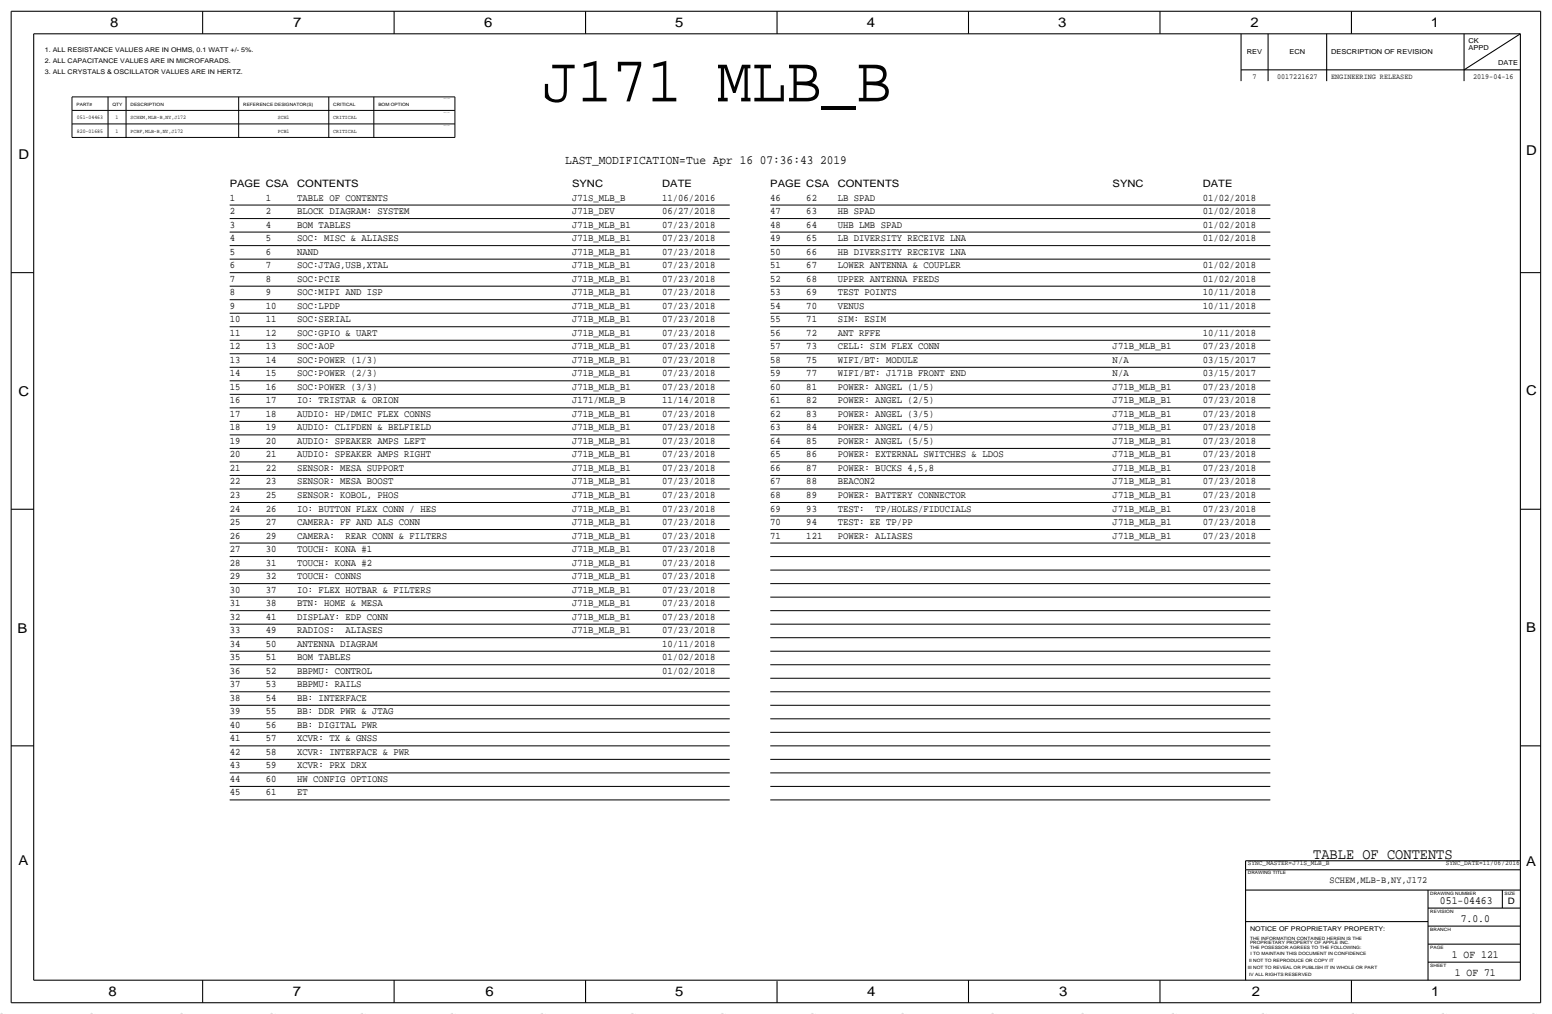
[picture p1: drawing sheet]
<svg xmlns="http://www.w3.org/2000/svg" width="875mm" height="572mm" viewBox="0 0 875 572" stroke-linecap="round" stroke-linejoin="round" font-family="sans-serif">
<defs><g id="words">
<text font-size="36.8" x="306" y="57">J171 MLB_B</text>
<text font-size="8.6" x="740" y="484">TABLE OF CONTENTS</text>
<g font-size="7.6">
<text x="62" y="15">8</text>
<text x="165" y="15">7</text>
<text x="273" y="15">6</text>
<text x="381" y="15">5</text>
<text x="489" y="15">4</text>
<text x="597" y="15">3</text>
<text x="705" y="15">2</text>
<text x="807" y="15">1</text>
<text x="10" y="89">D</text>
<text x="860" y="87">D</text>
<text x="10" y="223">C</text>
<text x="861" y="223">C</text>
<text x="10" y="357">B</text>
<text x="861" y="356">B</text>
<text x="10" y="487">A</text>
<text x="861" y="488">A</text>
<text x="61" y="562">8</text>
<text x="165" y="562">7</text>
<text x="274" y="562">6</text>
<text x="381" y="562">5</text>
<text x="489" y="562">4</text>
<text x="597" y="562">3</text>
<text x="706" y="562">2</text>
<text x="807" y="562">1</text>
</g>
<text font-size="7.1" x="319" y="93">LAST_MODIFICATION=Tue Apr 16 07:36:43 2019</text>
<g font-size="6.2">
<text x="812" y="509">051-04463</text>
<text x="824" y="519">7.0.0</text>
<text x="819" y="540">1 OF 121</text>
<text x="820" y="550">1 OF 71</text>
</g>
<g font-size="5.7">
<text x="129" y="105">PAGE CSA</text>
<text x="168" y="105">CONTENTS</text>
<text x="323" y="105">SYNC</text>
<text x="373" y="105">DATE</text>
<text x="434" y="105">PAGE CSA</text>
<text x="472" y="105">CONTENTS</text>
<text x="627" y="105">SYNC</text>
<text x="678" y="105">DATE</text>
</g>
<g font-size="5.6">
<text x="129" y="113">1</text>
<text x="150" y="113">1</text>
<text x="168" y="113">TABLE OF CONTENTS</text>
<text x="323" y="113">J71S_MLB_B</text>
<text x="373" y="113">11/06/2016</text>
<text x="434" y="113">46</text>
<text x="455" y="113">62</text>
<text x="472" y="113">LB SPAD</text>
<text x="678" y="113">01/02/2018</text>
<text x="129" y="121">2</text>
<text x="150" y="121">2</text>
<text x="168" y="121">BLOCK DIAGRAM: SYSTEM</text>
<text x="323" y="121">J71B_DEV</text>
<text x="373" y="121">06/27/2018</text>
<text x="434" y="121">47</text>
<text x="455" y="121">63</text>
<text x="472" y="121">HB SPAD</text>
<text x="678" y="121">01/02/2018</text>
<text x="129" y="128">3</text>
<text x="150" y="128">4</text>
<text x="168" y="128">BOM TABLES</text>
<text x="323" y="128">J71B_MLB_B1</text>
<text x="373" y="128">07/23/2018</text>
<text x="434" y="128">48</text>
<text x="455" y="128">64</text>
<text x="472" y="128">UHB LMB SPAD</text>
<text x="678" y="128">01/02/2018</text>
<text x="129" y="136">4</text>
<text x="150" y="136">5</text>
<text x="168" y="136">SOC: MISC &amp; ALIASES</text>
<text x="323" y="136">J71B_MLB_B1</text>
<text x="373" y="136">07/23/2018</text>
<text x="434" y="136">49</text>
<text x="455" y="136">65</text>
<text x="472" y="136">LB DIVERSITY RECEIVE LNA</text>
<text x="678" y="136">01/02/2018</text>
<text x="129" y="144">5</text>
<text x="150" y="144">6</text>
<text x="168" y="144">NAND</text>
<text x="323" y="144">J71B_MLB_B1</text>
<text x="373" y="144">07/23/2018</text>
<text x="434" y="144">50</text>
<text x="455" y="144">66</text>
<text x="472" y="144">HB DIVERSITY RECEIVE LNA</text>
<text x="129" y="151">6</text>
<text x="150" y="151">7</text>
<text x="168" y="151">SOC:JTAG,USB,XTAL</text>
<text x="323" y="151">J71B_MLB_B1</text>
<text x="373" y="151">07/23/2018</text>
<text x="434" y="151">51</text>
<text x="455" y="151">67</text>
<text x="472" y="151">LOWER ANTENNA &amp; COUPLER</text>
<text x="678" y="151">01/02/2018</text>
<text x="129" y="159">7</text>
<text x="150" y="159">8</text>
<text x="168" y="159">SOC:PCIE</text>
<text x="323" y="159">J71B_MLB_B1</text>
<text x="373" y="159">07/23/2018</text>
<text x="434" y="159">52</text>
<text x="455" y="159">68</text>
<text x="472" y="159">UPPER ANTENNA FEEDS</text>
<text x="678" y="159">01/02/2018</text>
<text x="129" y="166">8</text>
<text x="150" y="166">9</text>
<text x="168" y="166">SOC:MIPI AND ISP</text>
<text x="323" y="166">J71B_MLB_B1</text>
<text x="373" y="166">07/23/2018</text>
<text x="434" y="166">53</text>
<text x="455" y="166">69</text>
<text x="472" y="166">TEST POINTS</text>
<text x="678" y="166">10/11/2018</text>
<text x="129" y="174">9</text>
<text x="150" y="174">10</text>
<text x="168" y="174">SOC:LPDP</text>
<text x="323" y="174">J71B_MLB_B1</text>
<text x="373" y="174">07/23/2018</text>
<text x="434" y="174">54</text>
<text x="455" y="174">70</text>
<text x="472" y="174">VENUS</text>
<text x="678" y="174">10/11/2018</text>
<text x="129" y="182">10</text>
<text x="150" y="182">11</text>
<text x="168" y="182">SOC:SERIAL</text>
<text x="323" y="182">J71B_MLB_B1</text>
<text x="373" y="182">07/23/2018</text>
<text x="434" y="182">55</text>
<text x="455" y="182">71</text>
<text x="472" y="182">SIM: ESIM</text>
<text x="129" y="189">11</text>
<text x="150" y="189">12</text>
<text x="168" y="189">SOC:GPIO &amp; UART</text>
<text x="323" y="189">J71B_MLB_B1</text>
<text x="373" y="189">07/23/2018</text>
<text x="434" y="189">56</text>
<text x="455" y="189">72</text>
<text x="472" y="189">ANT RFFE</text>
<text x="678" y="189">10/11/2018</text>
<text x="129" y="197">12</text>
<text x="150" y="197">13</text>
<text x="168" y="197">SOC:AOP</text>
<text x="323" y="197">J71B_MLB_B1</text>
<text x="373" y="197">07/23/2018</text>
<text x="434" y="197">57</text>
<text x="455" y="197">73</text>
<text x="472" y="197">CELL: SIM FLEX CONN</text>
<text x="627" y="197">J71B_MLB_B1</text>
<text x="678" y="197">07/23/2018</text>
<text x="129" y="204">13</text>
<text x="150" y="204">14</text>
<text x="168" y="204">SOC:POWER (1/3)</text>
<text x="323" y="204">J71B_MLB_B1</text>
<text x="373" y="204">07/23/2018</text>
<text x="434" y="204">58</text>
<text x="455" y="204">75</text>
<text x="472" y="204">WIFI/BT: MODULE</text>
<text x="627" y="204">N/A</text>
<text x="678" y="204">03/15/2017</text>
<text x="129" y="212">14</text>
<text x="150" y="212">15</text>
<text x="168" y="212">SOC:POWER (2/3)</text>
<text x="323" y="212">J71B_MLB_B1</text>
<text x="373" y="212">07/23/2018</text>
<text x="434" y="212">59</text>
<text x="455" y="212">77</text>
<text x="472" y="212">WIFI/BT: J171B FRONT END</text>
<text x="627" y="212">N/A</text>
<text x="678" y="212">03/15/2017</text>
<text x="129" y="220">15</text>
<text x="150" y="220">16</text>
<text x="168" y="220">SOC:POWER (3/3)</text>
<text x="323" y="220">J71B_MLB_B1</text>
<text x="373" y="220">07/23/2018</text>
<text x="434" y="220">60</text>
<text x="455" y="220">81</text>
<text x="472" y="220">POWER: ANGEL (1/5)</text>
<text x="627" y="220">J71B_MLB_B1</text>
<text x="678" y="220">07/23/2018</text>
<text x="129" y="227">16</text>
<text x="150" y="227">17</text>
<text x="168" y="227">IO: TRISTAR &amp; ORION</text>
<text x="323" y="227">J171/MLB_B</text>
<text x="373" y="227">11/14/2018</text>
<text x="434" y="227">61</text>
<text x="455" y="227">82</text>
<text x="472" y="227">POWER: ANGEL (2/5)</text>
<text x="627" y="227">J71B_MLB_B1</text>
<text x="678" y="227">07/23/2018</text>
<text x="129" y="235">17</text>
<text x="150" y="235">18</text>
<text x="168" y="235">AUDIO: HP/DMIC FLEX CONNS</text>
<text x="323" y="235">J71B_MLB_B1</text>
<text x="373" y="235">07/23/2018</text>
<text x="434" y="235">62</text>
<text x="455" y="235">83</text>
<text x="472" y="235">POWER: ANGEL (3/5)</text>
<text x="627" y="235">J71B_MLB_B1</text>
<text x="678" y="235">07/23/2018</text>
<text x="129" y="243">18</text>
<text x="150" y="243">19</text>
<text x="168" y="243">AUDIO: CLIFDEN &amp; BELFIELD</text>
<text x="323" y="243">J71B_MLB_B1</text>
<text x="373" y="243">07/23/2018</text>
<text x="434" y="243">63</text>
<text x="455" y="243">84</text>
<text x="472" y="243">POWER: ANGEL (4/5)</text>
<text x="627" y="243">J71B_MLB_B1</text>
<text x="678" y="243">07/23/2018</text>
<text x="129" y="250">19</text>
<text x="150" y="250">20</text>
<text x="168" y="250">AUDIO: SPEAKER AMPS LEFT</text>
<text x="323" y="250">J71B_MLB_B1</text>
<text x="373" y="250">07/23/2018</text>
<text x="434" y="250">64</text>
<text x="455" y="250">85</text>
<text x="472" y="250">POWER: ANGEL (5/5)</text>
<text x="627" y="250">J71B_MLB_B1</text>
<text x="678" y="250">07/23/2018</text>
<text x="129" y="258">20</text>
<text x="150" y="258">21</text>
<text x="168" y="258">AUDIO: SPEAKER AMPS RIGHT</text>
<text x="323" y="258">J71B_MLB_B1</text>
<text x="373" y="258">07/23/2018</text>
<text x="434" y="258">65</text>
<text x="455" y="258">86</text>
<text x="472" y="258">POWER: EXTERNAL SWITCHES &amp; LDOS</text>
<text x="627" y="258">J71B_MLB_B1</text>
<text x="678" y="258">07/23/2018</text>
<text x="129" y="265">21</text>
<text x="150" y="265">22</text>
<text x="168" y="265">SENSOR: MESA SUPPORT</text>
<text x="323" y="265">J71B_MLB_B1</text>
<text x="373" y="265">07/23/2018</text>
<text x="434" y="265">66</text>
<text x="455" y="265">87</text>
<text x="472" y="265">POWER: BUCKS 4,5,8</text>
<text x="627" y="265">J71B_MLB_B1</text>
<text x="678" y="265">07/23/2018</text>
<text x="129" y="273">22</text>
<text x="150" y="273">23</text>
<text x="168" y="273">SENSOR: MESA BOOST</text>
<text x="323" y="273">J71B_MLB_B1</text>
<text x="373" y="273">07/23/2018</text>
<text x="434" y="273">67</text>
<text x="455" y="273">88</text>
<text x="472" y="273">BEACON2</text>
<text x="627" y="273">J71B_MLB_B1</text>
<text x="678" y="273">07/23/2018</text>
<text x="129" y="281">23</text>
<text x="150" y="281">25</text>
<text x="168" y="281">SENSOR: KOBOL, PHOS</text>
<text x="323" y="281">J71B_MLB_B1</text>
<text x="373" y="281">07/23/2018</text>
<text x="434" y="281">68</text>
<text x="455" y="281">89</text>
<text x="472" y="281">POWER: BATTERY CONNECTOR</text>
<text x="627" y="281">J71B_MLB_B1</text>
<text x="678" y="281">07/23/2018</text>
<text x="129" y="288">24</text>
<text x="150" y="288">26</text>
<text x="168" y="288">IO: BUTTON FLEX CONN / HES</text>
<text x="323" y="288">J71B_MLB_B1</text>
<text x="373" y="288">07/23/2018</text>
<text x="434" y="288">69</text>
<text x="455" y="288">93</text>
<text x="472" y="288">TEST:</text>
<text x="494" y="288">TP/HOLES/FIDUCIALS</text>
<text x="627" y="288">J71B_MLB_B1</text>
<text x="678" y="288">07/23/2018</text>
<text x="129" y="296">25</text>
<text x="150" y="296">27</text>
<text x="168" y="296">CAMERA: FF AND ALS CONN</text>
<text x="323" y="296">J71B_MLB_B1</text>
<text x="373" y="296">07/23/2018</text>
<text x="434" y="296">70</text>
<text x="455" y="296">94</text>
<text x="472" y="296">TEST: EE TP/PP</text>
<text x="627" y="296">J71B_MLB_B1</text>
<text x="678" y="296">07/23/2018</text>
<text x="129" y="304">26</text>
<text x="150" y="304">29</text>
<text x="168" y="304">CAMERA:</text>
<text x="195" y="304">REAR CONN &amp; FILTERS</text>
<text x="323" y="304">J71B_MLB_B1</text>
<text x="373" y="304">07/23/2018</text>
<text x="434" y="304">71</text>
<text x="455" y="304">121</text>
<text x="472" y="304">POWER: ALIASES</text>
<text x="627" y="304">J71B_MLB_B1</text>
<text x="678" y="304">07/23/2018</text>
<text x="129" y="311">27</text>
<text x="150" y="311">30</text>
<text x="168" y="311">TOUCH: KONA #1</text>
<text x="323" y="311">J71B_MLB_B1</text>
<text x="373" y="311">07/23/2018</text>
<text x="129" y="319">28</text>
<text x="150" y="319">31</text>
<text x="168" y="319">TOUCH: KONA #2</text>
<text x="323" y="319">J71B_MLB_B1</text>
<text x="373" y="319">07/23/2018</text>
<text x="129" y="326">29</text>
<text x="150" y="326">32</text>
<text x="168" y="326">TOUCH: CONNS</text>
<text x="323" y="326">J71B_MLB_B1</text>
<text x="373" y="326">07/23/2018</text>
<text x="129" y="334">30</text>
<text x="150" y="334">37</text>
<text x="168" y="334">IO: FLEX HOTBAR &amp; FILTERS</text>
<text x="323" y="334">J71B_MLB_B1</text>
<text x="373" y="334">07/23/2018</text>
<text x="129" y="342">31</text>
<text x="150" y="342">38</text>
<text x="168" y="342">BTN: HOME &amp; MESA</text>
<text x="323" y="342">J71B_MLB_B1</text>
<text x="373" y="342">07/23/2018</text>
<text x="129" y="349">32</text>
<text x="150" y="349">41</text>
<text x="168" y="349">DISPLAY: EDP CONN</text>
<text x="323" y="349">J71B_MLB_B1</text>
<text x="373" y="349">07/23/2018</text>
<text x="129" y="357">33</text>
<text x="150" y="357">49</text>
<text x="168" y="357">RADIOS:</text>
<text x="195" y="357">ALIASES</text>
<text x="323" y="357">J71B_MLB_B1</text>
<text x="373" y="357">07/23/2018</text>
<text x="129" y="364">34</text>
<text x="150" y="364">50</text>
<text x="168" y="364">ANTENNA DIAGRAM</text>
<text x="373" y="364">10/11/2018</text>
<text x="129" y="372">35</text>
<text x="150" y="372">51</text>
<text x="168" y="372">BOM TABLES</text>
<text x="373" y="372">01/02/2018</text>
<text x="129" y="380">36</text>
<text x="150" y="380">52</text>
<text x="168" y="380">BBPMU: CONTROL</text>
<text x="373" y="380">01/02/2018</text>
<text x="129" y="387">37</text>
<text x="150" y="387">53</text>
<text x="168" y="387">BBPMU: RAILS</text>
<text x="129" y="395">38</text>
<text x="150" y="395">54</text>
<text x="168" y="395">BB: INTERFACE</text>
<text x="129" y="403">39</text>
<text x="150" y="403">55</text>
<text x="168" y="403">BB: DDR PWR &amp; JTAG</text>
<text x="129" y="410">40</text>
<text x="150" y="410">56</text>
<text x="168" y="410">BB: DIGITAL PWR</text>
<text x="129" y="418">41</text>
<text x="150" y="418">57</text>
<text x="168" y="418">XCVR: TX &amp; GNSS</text>
<text x="129" y="425">42</text>
<text x="150" y="425">58</text>
<text x="168" y="425">XCVR: INTERFACE &amp; PWR</text>
<text x="129" y="433">43</text>
<text x="150" y="433">59</text>
<text x="168" y="433">XCVR: PRX DRX</text>
<text x="129" y="441">44</text>
<text x="150" y="441">60</text>
<text x="168" y="441">HW CONFIG OPTIONS</text>
<text x="129" y="448">45</text>
<text x="150" y="448">61</text>
<text x="168" y="448">ET</text>
</g>
<text font-size="5.4" x="750" y="498">SCHEM,MLB-B,NY,J172</text>
<text font-size="5" x="850" y="509">D</text>
<g font-size="4.3">
<text x="706" y="44">7</text>
<text x="720" y="44">0017221627</text>
<text x="751" y="44">ENGINEERING RELEASED</text>
<text x="830" y="44">2019-04-16</text>
</g>
<g font-size="3.9">
<text x="704" y="488">SYNC_MASTER=J71S_MLB_B</text>
<text x="815" y="488">SYNC_DATE=11/06/2016</text>
</g>
<g font-size="3.8">
<text x="828" y="24">CK</text>
<text x="828" y="28">APPD</text>
<text x="703" y="30">REV</text>
<text x="727" y="30">ECN</text>
<text x="751" y="30">DESCRIPTION OF REVISION</text>
<text x="845" y="37">DATE</text>
</g>
<g font-size="3.7">
<text x="25" y="29">1. ALL RESISTANCE VALUES ARE IN OHMS, 0.1 WATT +/- 5%.</text>
<text x="25" y="36">2. ALL CAPACITANCE VALUES ARE IN MICROFARADS.</text>
<text x="25" y="42">3. ALL CRYSTALS &amp; OSCILLATOR VALUES ARE IN HERTZ.</text>
<text x="705" y="525">NOTICE OF PROPRIETARY PROPERTY:</text>
</g>
<g font-size="3.1">
<text x="43" y="67">051-04463</text>
<text x="65" y="67">1</text>
<text x="74" y="67">SCHEM,MLB-B,NY,J172</text>
<text x="157" y="67">SCH1</text>
<text x="188" y="67">CRITICAL</text>
<text x="43" y="75">820-01685</text>
<text x="65" y="75">1</text>
<text x="74" y="75">PCBF,MLB-B,NY,J172</text>
<text x="157" y="75">PCB1</text>
<text x="188" y="75">CRITICAL</text>
</g>
<g font-size="2.5">
<text x="43" y="60">PART#</text>
<text x="63" y="60">QTY</text>
<text x="74" y="60">DESCRIPTION</text>
<text x="137" y="60">REFERENCE DESIGNATOR(S)</text>
<text x="188" y="60">CRITICAL</text>
<text x="213" y="60">BOM OPTION</text>
<text x="704" y="493">DRAWING TITLE</text>
<text x="806" y="504">DRAWING NUMBER</text>
<text x="848" y="504">SIZE</text>
<text x="806" y="514">REVISION</text>
<text x="806" y="525">BRANCH</text>
<text x="705" y="532">PROPRIETARY PROPERTY OF APPLE INC.</text>
<text x="705" y="530">THE INFORMATION CONTAINED HEREIN IS THE</text>
<text x="705" y="535">THE POSESSOR AGREES TO THE FOLLOWING:</text>
<text x="705" y="538">I TO MAINTAIN THIS DOCUMENT IN CONFIDENCE</text>
<text x="806" y="535">PAGE</text>
<text x="704" y="542">II NOT TO REPRODUCE OR COPY IT</text>
<text x="806" y="545">SHEET</text>
<text x="704" y="546">III NOT TO REVEAL OR PUBLISH IT IN WHOLE OR PART</text>
<text x="704" y="550">IV ALL RIGHTS RESERVED</text>
</g>
<g font-size=".4">
<text x="250" y="56">TABLE_5_HEAD</text>
<text x="250" y="63">TABLE_5_ITEM</text>
<text x="250" y="71">TABLE_5_ITEM</text>
</g>
</g></defs>
<g fill="none" stroke="#000" stroke-width=".6">
<path d="M6 6h863zM6 6v559zM19 19h838zM19 19v533zM114 6v13zM222 6v13zM330 6v13zM438 6v13zM546 6v13zM654 6v13zM700 19v27zM715 19v27z"/>
<path d="M748 19v27zM762 6v13zM825 19v27zM857 19v533zM869 6v559zM700 39h157zM825 39l32-20zM6 154h13zM857 154h12zM6 287h13zM857 287h12zM6 420h13z"/>
<path d="M857 420h12zM702 485v5zM702 485h155zM702 490h155zM702 490v62zM702 502h155zM702 519h103zM805 512h52zM805 502v50zM847 502v10zM805 532h52zM805 522h52z"/>
<path d="M19 552h838zM114 552v13zM222 552v13zM330 552v13zM438 553v12zM546 552v13zM654 552v13zM762 552v13zM805 542h52zM6 565h863z"/>
</g>
<g fill="none" stroke="#000" stroke-width=".56">
<path d="M41 55v7zM41 55h215zM61 55v7zM71 55v7zM135 55v7zM185 55v7zM211 55v7zM256 55v7zM41 62h215zM41 70v7zM41 77h215zM41 62v8z"/>
<path d="M41 70h215zM61 70v7zM61 62v8zM71 70v7zM71 62v8zM135 70v7zM135 62v8zM185 70v7zM185 62v8zM211 70v7zM211 62v8zM256 70v7z"/>
<path d="M256 62v8zM129 116h282zM434 116h282zM129 138h282zM129 131h282zM129 123h282zM434 138h282zM434 131h282zM434 123h282zM129 154h282zM129 146h282zM434 154h282z"/>
<path d="M434 146h282zM129 177h282zM129 169h282zM129 161h282zM434 177h282zM434 169h282zM434 161h282zM129 199h282zM129 192h282zM129 184h282zM434 199h282zM434 192h282z"/>
<path d="M434 184h282zM129 215h282zM129 207h282zM434 215h282zM434 207h282zM129 237h282zM129 230h282zM129 222h282zM434 237h282zM434 230h282zM434 222h282zM129 253h282z"/>
<path d="M129 245h282zM434 253h282zM434 245h282zM129 276h282zM129 268h282zM129 260h282zM434 276h282zM434 268h282zM434 260h282zM129 298h282zM129 291h282zM129 283h282z"/>
<path d="M434 298h282zM434 291h282zM434 283h282zM129 314h282zM129 306h282zM434 314h282zM434 306h282zM129 337h282zM129 329h282zM129 321h282zM434 337h282zM434 329h282z"/>
<path d="M434 321h282zM129 359h282zM129 352h282zM129 344h282zM434 359h282zM434 352h282zM434 344h282zM129 375h282zM129 367h282zM434 375h282zM434 367h282zM129 398h282z"/>
<path d="M129 390h282zM129 382h282zM434 398h282zM434 390h282zM434 382h282zM129 413h282zM129 405h282zM434 413h282zM434 405h282zM129 436h282zM129 428h282zM129 420h282z"/>
<path d="M434 436h282zM434 428h282zM434 420h282zM129 451h282zM129 443h282zM434 451h282zM434 443h282z"/>
</g>
<use href="#words"/>
</svg>
